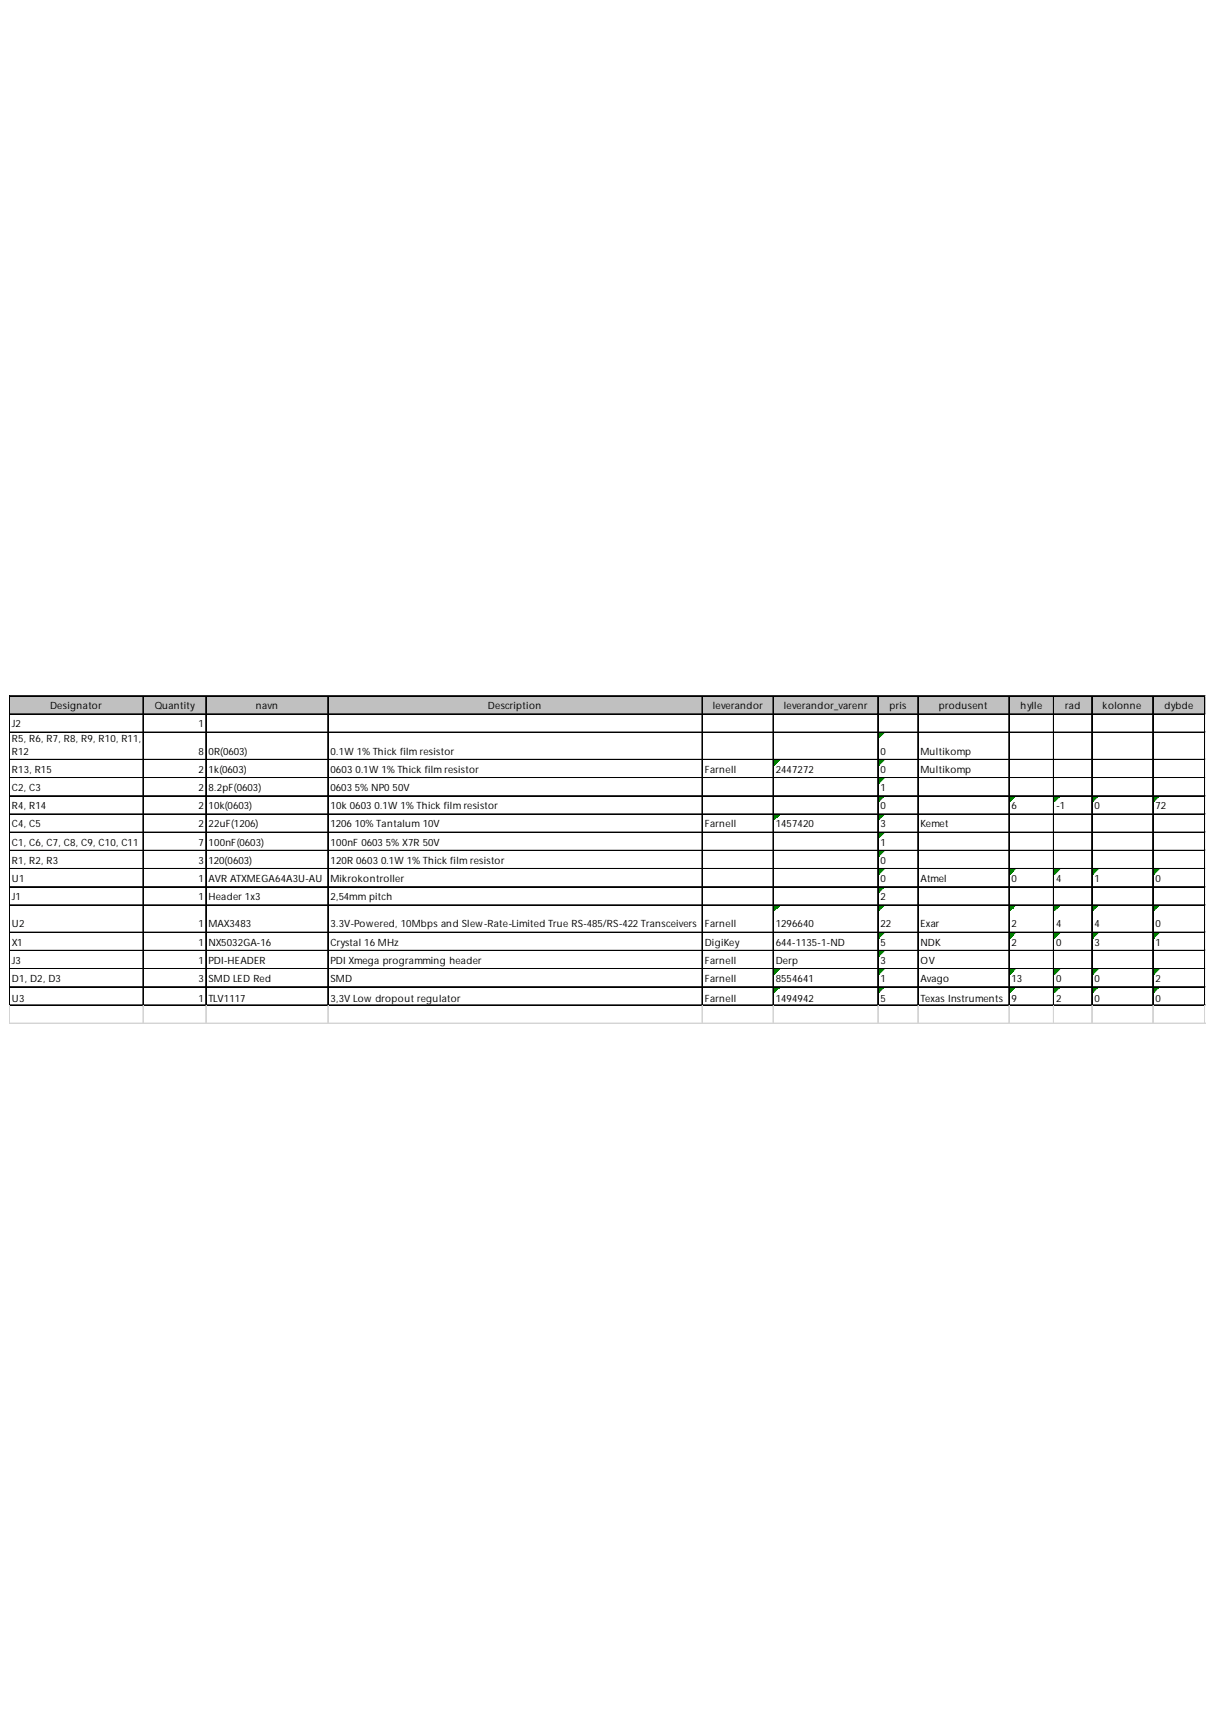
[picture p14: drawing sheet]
<svg xmlns="http://www.w3.org/2000/svg" width="210mm" height="297mm" viewBox="0 0 210 297" stroke-linecap="round" stroke-linejoin="round" font-family="sans-serif">
<defs><g id="words">
<g font-size="1.7">
<text x="2" y="125.4">J2</text>
<text x="8.6" y="122.3">Designator</text>
<text x="26.7" y="122.3">Quantity</text>
<text x="34.2" y="125.4">1</text>
<text x="44.1" y="122.3">navn</text>
<text x="84.1" y="122.3">Description</text>
<text x="122.9" y="122.3">leverandor</text>
<text x="135.1" y="122.3">leverandor_varenr</text>
<text x="153.3" y="122.3">pris</text>
<text x="161.8" y="122.3">produsent</text>
<text x="175.9" y="122.3">hylle</text>
<text x="183.6" y="122.3">rad</text>
<text x="190" y="122.3">kolonne</text>
<text x="200.7" y="122.3">dybde</text>
<text x="2" y="127.9">R5, R6, R7, R8, R9, R10, R11,</text>
<text x="2" y="130.1">R12</text>
<text x="34.2" y="130.1">8</text>
<text x="35.9" y="130.1">0R(0603)</text>
<text x="57" y="130.1">0.1W 1% Thick film resistor</text>
<text x="151.7" y="130.1">0</text>
<text x="158.6" y="130.1">Multikomp</text>
<text x="2" y="133.2">R13, R15</text>
<text x="2" y="136.4">C2, C3</text>
<text x="34.2" y="133.2">2</text>
<text x="34.2" y="136.4">2</text>
<text x="35.9" y="133.2">1k(0603)</text>
<text x="35.9" y="136.4">8.2pF(0603)</text>
<text x="57" y="133.2">0603 0.1W 1% Thick film resistor</text>
<text x="57" y="136.4">0603 5% NP0 50V</text>
<text x="121.4" y="133.2">Farnell</text>
<text x="133.7" y="133.2">2447272</text>
<text x="151.7" y="133.2">0</text>
<text x="151.7" y="136.4">1</text>
<text x="158.6" y="133.2">Multikomp</text>
<text x="2" y="139.5">R4, R14</text>
<text x="2" y="142.6">C4, C5</text>
<text x="34.2" y="139.5">2</text>
<text x="34.2" y="142.6">2</text>
<text x="35.9" y="139.5">10k(0603)</text>
<text x="35.9" y="142.6">22uF(1206)</text>
<text x="57" y="139.5">10k 0603 0.1W 1% Thick film resistor</text>
<text x="57" y="142.6">1206 10% Tantalum 10V</text>
<text x="121.4" y="142.6">Farnell</text>
<text x="133.7" y="142.6">1457420</text>
<text x="151.7" y="139.5">0</text>
<text x="151.7" y="142.6">3</text>
<text x="158.6" y="142.6">Kemet</text>
<text x="174.3" y="139.5">6</text>
<text x="182" y="139.5">-1</text>
<text x="188.6" y="139.5">0</text>
<text x="199.1" y="139.5">72</text>
<text x="2" y="145.8">C1, C6, C7, C8, C9, C10, C11</text>
<text x="2" y="148.9">R1, R2, R3</text>
<text x="34.2" y="145.8">7</text>
<text x="34.2" y="148.9">3</text>
<text x="35.9" y="145.8">100nF(0603)</text>
<text x="35.9" y="148.9">120(0603)</text>
<text x="57" y="145.8">100nF 0603 5% X7R 50V</text>
<text x="57" y="148.9">120R 0603 0.1W 1% Thick film resistor</text>
<text x="151.7" y="145.8">1</text>
<text x="151.7" y="148.9">0</text>
<text x="2" y="152.1">U1</text>
<text x="2" y="155.2">J1</text>
<text x="34.2" y="152.1">1</text>
<text x="34.2" y="155.2">1</text>
<text x="35.9" y="152.1">AVR ATXMEGA64A3U-AU</text>
<text x="35.9" y="155.2">Header 1x3</text>
<text x="57" y="152.1">Mikrokontroller</text>
<text x="57" y="155.2">2,54mm pitch</text>
<text x="151.7" y="152.1">0</text>
<text x="151.7" y="155.2">2</text>
<text x="158.6" y="152.1">Atmel</text>
<text x="174.3" y="152.1">0</text>
<text x="182" y="152.1">4</text>
<text x="188.6" y="152.1">1</text>
<text x="199.1" y="152.1">0</text>
<text x="2" y="159.9">U2</text>
<text x="34.2" y="159.9">1</text>
<text x="35.9" y="159.9">MAX3483</text>
<text x="57" y="159.9">3.3V-Powered, 10Mbps and Slew-Rate-Limited True RS-485/RS-422 Transceivers</text>
<text x="121.4" y="159.9">Farnell</text>
<text x="133.7" y="159.9">1296640</text>
<text x="151.7" y="159.9">22</text>
<text x="158.6" y="159.9">Exar</text>
<text x="174.3" y="159.9">2</text>
<text x="182" y="159.9">4</text>
<text x="188.6" y="159.9">4</text>
<text x="199.1" y="159.9">0</text>
<text x="2" y="163">X1</text>
<text x="2" y="166.2">J3</text>
<text x="34.2" y="163">1</text>
<text x="34.2" y="166.2">1</text>
<text x="35.9" y="163">NX5032GA-16</text>
<text x="35.9" y="166.2">PDI-HEADER</text>
<text x="57" y="163">Crystal 16 MHz</text>
<text x="57" y="166.2">PDI Xmega programming header</text>
<text x="121.4" y="163">DigiKey</text>
<text x="121.4" y="166.2">Farnell</text>
<text x="133.7" y="163">644-1135-1-ND</text>
<text x="133.7" y="166.2">Derp</text>
<text x="151.7" y="163">5</text>
<text x="151.7" y="166.2">3</text>
<text x="158.6" y="163">NDK</text>
<text x="158.6" y="166.2">OV</text>
<text x="174.3" y="163">2</text>
<text x="182" y="163">0</text>
<text x="188.6" y="163">3</text>
<text x="199.1" y="163">1</text>
<text x="2" y="169.3">D1, D2, D3</text>
<text x="2" y="172.7">U3</text>
<text x="34.2" y="169.3">3</text>
<text x="34.2" y="172.7">1</text>
<text x="35.9" y="169.3">SMD LED Red</text>
<text x="35.9" y="172.7">TLV1117</text>
<text x="57" y="169.3">SMD</text>
<text x="57" y="172.7">3,3V Low dropout regulator</text>
<text x="121.4" y="169.3">Farnell</text>
<text x="121.4" y="172.7">Farnell</text>
<text x="133.7" y="169.3">8554641</text>
<text x="133.7" y="172.7">1494942</text>
<text x="151.7" y="169.3">1</text>
<text x="151.7" y="172.7">5</text>
<text x="158.6" y="169.3">Avago</text>
<text x="158.6" y="172.7">Texas Instruments</text>
<text x="174.3" y="169.3">13</text>
<text x="174.3" y="172.7">9</text>
<text x="182" y="169.3">0</text>
<text x="182" y="172.7">2</text>
<text x="188.6" y="169.3">0</text>
<text x="188.6" y="172.7">0</text>
<text x="199.1" y="169.3">2</text>
<text x="199.1" y="172.7">0</text>
</g>
</g></defs>
<path d="M1.7 120h206v3.2h-206z" fill="#c0c0c0"/>
<path d="M151.4 126.4h1" fill="none" stroke="#008000" stroke-width=".17"/>
<path d="M151.4 126.4h1v.1h-1z" fill="#008000"/>
<path d="M151.4 126.5h.8" fill="none" stroke="#008000" stroke-width=".17"/>
<path d="M151.4 126.5h.8v.2h-.8z" fill="#008000"/>
<path d="M151.4 126.7h.6" fill="none" stroke="#008000" stroke-width=".17"/>
<path d="M151.4 126.7h.6v.1h-.6z" fill="#008000"/>
<path d="M151.4 126.8h.5" fill="none" stroke="#008000" stroke-width=".17"/>
<path d="M151.4 126.8h.5v.2h-.5z" fill="#008000"/>
<path d="M151.4 127h.3" fill="none" stroke="#008000" stroke-width=".17"/>
<path d="M151.4 127h.3v.1h-.3z" fill="#008000"/>
<path d="M151.4 127.1h.2" fill="none" stroke="#008000" stroke-width=".17"/>
<path d="M151.4 127.1h.2v.2h-.2z" fill="#008000"/>
<path d="M133.4 131.1h.9" fill="none" stroke="#008000" stroke-width=".17"/>
<path d="M133.4 131.1h.9v.1h-.9z" fill="#008000"/>
<path d="M133.4 131.2h.7" fill="none" stroke="#008000" stroke-width=".17"/>
<path d="M133.4 131.2h.7v.2h-.7z" fill="#008000"/>
<path d="M133.4 131.4h.6" fill="none" stroke="#008000" stroke-width=".17"/>
<path d="M133.4 131.4h.6v.1h-.6z" fill="#008000"/>
<path d="M133.4 131.5h.4" fill="none" stroke="#008000" stroke-width=".17"/>
<path d="M133.4 131.5h.4v.2h-.4z" fill="#008000"/>
<path d="M133.4 131.7h.3" fill="none" stroke="#008000" stroke-width=".17"/>
<path d="M133.4 131.7h.3v.1h-.3z" fill="#008000"/>
<path d="M133.4 131.8h.1" fill="none" stroke="#008000" stroke-width=".17"/>
<path d="M133.4 131.8h.1v.2h-.1z" fill="#008000"/>
<path d="M151.4 131.1h1" fill="none" stroke="#008000" stroke-width=".17"/>
<path d="M151.4 131.1h1v.1h-1z" fill="#008000"/>
<path d="M151.4 131.2h.8" fill="none" stroke="#008000" stroke-width=".17"/>
<path d="M151.4 131.2h.8v.2h-.8z" fill="#008000"/>
<path d="M151.4 131.4h.6" fill="none" stroke="#008000" stroke-width=".17"/>
<path d="M151.4 131.4h.6v.1h-.6z" fill="#008000"/>
<path d="M151.4 131.5h.5" fill="none" stroke="#008000" stroke-width=".17"/>
<path d="M151.4 131.5h.5v.2h-.5z" fill="#008000"/>
<path d="M151.4 131.7h.3" fill="none" stroke="#008000" stroke-width=".17"/>
<path d="M151.4 131.7h.3v.1h-.3z" fill="#008000"/>
<path d="M151.4 131.8h.2" fill="none" stroke="#008000" stroke-width=".17"/>
<path d="M151.4 131.8h.2v.2h-.2z" fill="#008000"/>
<path d="M151.4 134.2h1" fill="none" stroke="#008000" stroke-width=".17"/>
<path d="M151.4 134.2h1v.2h-1z" fill="#008000"/>
<path d="M151.4 134.4h.8" fill="none" stroke="#008000" stroke-width=".17"/>
<path d="M151.4 134.4h.8v.1h-.8z" fill="#008000"/>
<path d="M151.4 134.5h.6" fill="none" stroke="#008000" stroke-width=".17"/>
<path d="M151.4 134.5h.6v.2h-.6z" fill="#008000"/>
<path d="M151.4 134.7h.5" fill="none" stroke="#008000" stroke-width=".17"/>
<path d="M151.4 134.7h.5v.1h-.5z" fill="#008000"/>
<path d="M151.4 134.8h.3" fill="none" stroke="#008000" stroke-width=".17"/>
<path d="M151.4 134.8h.3v.2h-.3z" fill="#008000"/>
<path d="M151.4 135h.2" fill="none" stroke="#008000" stroke-width=".17"/>
<path d="M151.4 135h.2v.1h-.2z" fill="#008000"/>
<path d="M151.4 137.3h1" fill="none" stroke="#008000" stroke-width=".17"/>
<path d="M151.4 137.3h1v.2h-1z" fill="#008000"/>
<path d="M151.4 137.5h.8" fill="none" stroke="#008000" stroke-width=".17"/>
<path d="M151.4 137.5h.8v.1h-.8z" fill="#008000"/>
<path d="M151.4 137.6h.6" fill="none" stroke="#008000" stroke-width=".17"/>
<path d="M151.4 137.6h.6v.2h-.6z" fill="#008000"/>
<path d="M151.4 137.8h.5" fill="none" stroke="#008000" stroke-width=".17"/>
<path d="M151.4 137.8h.5v.2h-.5z" fill="#008000"/>
<path d="M151.4 138h.3" fill="none" stroke="#008000" stroke-width=".17"/>
<path d="M151.4 138h.3v.1h-.3z" fill="#008000"/>
<path d="M151.4 138.1h.2" fill="none" stroke="#008000" stroke-width=".17"/>
<path d="M151.4 138.1h.2v.2h-.2z" fill="#008000"/>
<path d="M174 137.3h.9" fill="none" stroke="#008000" stroke-width=".17"/>
<path d="M174 137.3h.9v.2h-.9z" fill="#008000"/>
<path d="M174 137.5h.8" fill="none" stroke="#008000" stroke-width=".17"/>
<path d="M174 137.5h.8v.1h-.8z" fill="#008000"/>
<path d="M174 137.6h.6" fill="none" stroke="#008000" stroke-width=".17"/>
<path d="M174 137.6h.6v.2h-.6z" fill="#008000"/>
<path d="M174 137.8h.5" fill="none" stroke="#008000" stroke-width=".17"/>
<path d="M174 137.8h.5v.2h-.5z" fill="#008000"/>
<path d="M174 138h.3" fill="none" stroke="#008000" stroke-width=".17"/>
<path d="M174 138h.3v.1h-.3z" fill="#008000"/>
<path d="M174 138.1h.2" fill="none" stroke="#008000" stroke-width=".17"/>
<path d="M174 138.1h.2v.2h-.2z" fill="#008000"/>
<path d="M181.7 137.3h.9" fill="none" stroke="#008000" stroke-width=".17"/>
<path d="M181.7 137.3h.9v.2h-.9z" fill="#008000"/>
<path d="M181.7 137.5h.8" fill="none" stroke="#008000" stroke-width=".17"/>
<path d="M181.7 137.5h.8v.1h-.8z" fill="#008000"/>
<path d="M181.7 137.6h.6" fill="none" stroke="#008000" stroke-width=".17"/>
<path d="M181.7 137.6h.6v.2h-.6z" fill="#008000"/>
<path d="M181.7 137.8h.5" fill="none" stroke="#008000" stroke-width=".17"/>
<path d="M181.7 137.8h.5v.2h-.5z" fill="#008000"/>
<path d="M181.7 138h.3" fill="none" stroke="#008000" stroke-width=".17"/>
<path d="M181.7 138h.3v.1h-.3z" fill="#008000"/>
<path d="M181.7 138.1h.2" fill="none" stroke="#008000" stroke-width=".17"/>
<path d="M181.7 138.1h.2v.2h-.2z" fill="#008000"/>
<path d="M188.3 137.3h.9" fill="none" stroke="#008000" stroke-width=".17"/>
<path d="M188.3 137.3h.9v.2h-.9z" fill="#008000"/>
<path d="M188.3 137.5h.8" fill="none" stroke="#008000" stroke-width=".17"/>
<path d="M188.3 137.5h.8v.1h-.8z" fill="#008000"/>
<path d="M188.3 137.6h.6" fill="none" stroke="#008000" stroke-width=".17"/>
<path d="M188.3 137.6h.6v.2h-.6z" fill="#008000"/>
<path d="M188.3 137.8h.5" fill="none" stroke="#008000" stroke-width=".17"/>
<path d="M188.3 137.8h.5v.2h-.5z" fill="#008000"/>
<path d="M188.3 138h.3" fill="none" stroke="#008000" stroke-width=".17"/>
<path d="M188.3 138h.3v.1h-.3z" fill="#008000"/>
<path d="M188.3 138.1h.1" fill="none" stroke="#008000" stroke-width=".17"/>
<path d="M188.3 138.1h.1v.2h-.1z" fill="#008000"/>
<path d="M198.8 137.3h.9" fill="none" stroke="#008000" stroke-width=".17"/>
<path d="M198.8 137.3h.9v.2h-.9z" fill="#008000"/>
<path d="M198.8 137.5h.8" fill="none" stroke="#008000" stroke-width=".17"/>
<path d="M198.8 137.5h.8v.1h-.8z" fill="#008000"/>
<path d="M198.8 137.6h.6" fill="none" stroke="#008000" stroke-width=".17"/>
<path d="M198.8 137.6h.6v.2h-.6z" fill="#008000"/>
<path d="M198.8 137.8h.5" fill="none" stroke="#008000" stroke-width=".17"/>
<path d="M198.8 137.8h.5v.2h-.5z" fill="#008000"/>
<path d="M198.8 138h.3" fill="none" stroke="#008000" stroke-width=".17"/>
<path d="M198.8 138h.3v.1h-.3z" fill="#008000"/>
<path d="M198.8 138.1h.2" fill="none" stroke="#008000" stroke-width=".17"/>
<path d="M198.8 138.1h.2v.2h-.2z" fill="#008000"/>
<path d="M133.4 140.5h.9" fill="none" stroke="#008000" stroke-width=".17"/>
<path d="M133.4 140.5h.9v.1h-.9z" fill="#008000"/>
<path d="M133.4 140.6h.7" fill="none" stroke="#008000" stroke-width=".17"/>
<path d="M133.4 140.6h.7v.2h-.7z" fill="#008000"/>
<path d="M133.4 140.8h.6" fill="none" stroke="#008000" stroke-width=".17"/>
<path d="M133.4 140.8h.6v.1h-.6z" fill="#008000"/>
<path d="M133.4 140.9h.4" fill="none" stroke="#008000" stroke-width=".17"/>
<path d="M133.4 140.9h.4v.2h-.4z" fill="#008000"/>
<path d="M133.4 141.1h.3" fill="none" stroke="#008000" stroke-width=".17"/>
<path d="M133.4 141.1h.3v.2h-.3z" fill="#008000"/>
<path d="M133.4 141.3h.1" fill="none" stroke="#008000" stroke-width=".17"/>
<path d="M133.4 141.3h.1v.1h-.1z" fill="#008000"/>
<path d="M151.4 140.5h1" fill="none" stroke="#008000" stroke-width=".17"/>
<path d="M151.4 140.5h1v.1h-1z" fill="#008000"/>
<path d="M151.4 140.6h.8" fill="none" stroke="#008000" stroke-width=".17"/>
<path d="M151.4 140.6h.8v.2h-.8z" fill="#008000"/>
<path d="M151.4 140.8h.6" fill="none" stroke="#008000" stroke-width=".17"/>
<path d="M151.4 140.8h.6v.1h-.6z" fill="#008000"/>
<path d="M151.4 140.9h.5" fill="none" stroke="#008000" stroke-width=".17"/>
<path d="M151.4 140.9h.5v.2h-.5z" fill="#008000"/>
<path d="M151.4 141.1h.3" fill="none" stroke="#008000" stroke-width=".17"/>
<path d="M151.4 141.1h.3v.2h-.3z" fill="#008000"/>
<path d="M151.4 141.3h.2" fill="none" stroke="#008000" stroke-width=".17"/>
<path d="M151.4 141.3h.2v.1h-.2z" fill="#008000"/>
<path d="M151.4 143.6h1" fill="none" stroke="#008000" stroke-width=".17"/>
<path d="M151.4 143.6h1v.2h-1z" fill="#008000"/>
<path d="M151.4 143.8h.8" fill="none" stroke="#008000" stroke-width=".17"/>
<path d="M151.4 143.8h.8v.1h-.8z" fill="#008000"/>
<path d="M151.4 143.9h.6" fill="none" stroke="#008000" stroke-width=".17"/>
<path d="M151.4 143.9h.6v.2h-.6z" fill="#008000"/>
<path d="M151.4 144.1h.5" fill="none" stroke="#008000" stroke-width=".17"/>
<path d="M151.4 144.1h.5v.1h-.5z" fill="#008000"/>
<path d="M151.4 144.2h.3" fill="none" stroke="#008000" stroke-width=".17"/>
<path d="M151.4 144.2h.3v.2h-.3z" fill="#008000"/>
<path d="M151.4 144.4h.2" fill="none" stroke="#008000" stroke-width=".17"/>
<path d="M151.4 144.4h.2v.1h-.2z" fill="#008000"/>
<path d="M151.4 146.7h1" fill="none" stroke="#008000" stroke-width=".17"/>
<path d="M151.4 146.7h1v.2h-1z" fill="#008000"/>
<path d="M151.4 146.9h.8" fill="none" stroke="#008000" stroke-width=".17"/>
<path d="M151.4 146.9h.8v.2h-.8z" fill="#008000"/>
<path d="M151.4 147.1h.6" fill="none" stroke="#008000" stroke-width=".17"/>
<path d="M151.4 147.1h.6v.1h-.6z" fill="#008000"/>
<path d="M151.4 147.2h.5" fill="none" stroke="#008000" stroke-width=".17"/>
<path d="M151.4 147.2h.5v.2h-.5z" fill="#008000"/>
<path d="M151.4 147.4h.3" fill="none" stroke="#008000" stroke-width=".17"/>
<path d="M151.4 147.4h.3v.1h-.3z" fill="#008000"/>
<path d="M151.4 147.5h.2" fill="none" stroke="#008000" stroke-width=".17"/>
<path d="M151.4 147.5h.2v.2h-.2z" fill="#008000"/>
<path d="M151.4 149.9h1" fill="none" stroke="#008000" stroke-width=".17"/>
<path d="M151.4 149.9h1v.1h-1z" fill="#008000"/>
<path d="M151.4 150h.8" fill="none" stroke="#008000" stroke-width=".17"/>
<path d="M151.4 150h.8v.2h-.8z" fill="#008000"/>
<path d="M151.4 150.2h.6" fill="none" stroke="#008000" stroke-width=".17"/>
<path d="M151.4 150.2h.6v.1h-.6z" fill="#008000"/>
<path d="M151.4 150.3h.5" fill="none" stroke="#008000" stroke-width=".17"/>
<path d="M151.4 150.3h.5v.2h-.5z" fill="#008000"/>
<path d="M151.4 150.5h.3" fill="none" stroke="#008000" stroke-width=".17"/>
<path d="M151.4 150.5h.3v.2h-.3z" fill="#008000"/>
<path d="M151.4 150.7h.2" fill="none" stroke="#008000" stroke-width=".17"/>
<path d="M151.4 150.7h.2v.1h-.2z" fill="#008000"/>
<path d="M174 149.9h.9" fill="none" stroke="#008000" stroke-width=".17"/>
<path d="M174 149.9h.9v.1h-.9z" fill="#008000"/>
<path d="M174 150h.8" fill="none" stroke="#008000" stroke-width=".17"/>
<path d="M174 150h.8v.2h-.8z" fill="#008000"/>
<path d="M174 150.2h.6" fill="none" stroke="#008000" stroke-width=".17"/>
<path d="M174 150.2h.6v.1h-.6z" fill="#008000"/>
<path d="M174 150.3h.5" fill="none" stroke="#008000" stroke-width=".17"/>
<path d="M174 150.3h.5v.2h-.5z" fill="#008000"/>
<path d="M174 150.5h.3" fill="none" stroke="#008000" stroke-width=".17"/>
<path d="M174 150.5h.3v.2h-.3z" fill="#008000"/>
<path d="M174 150.7h.2" fill="none" stroke="#008000" stroke-width=".17"/>
<path d="M174 150.7h.2v.1h-.2z" fill="#008000"/>
<path d="M181.7 149.9h.9" fill="none" stroke="#008000" stroke-width=".17"/>
<path d="M181.7 149.9h.9v.1h-.9z" fill="#008000"/>
<path d="M181.7 150h.8" fill="none" stroke="#008000" stroke-width=".17"/>
<path d="M181.7 150h.8v.2h-.8z" fill="#008000"/>
<path d="M181.7 150.2h.6" fill="none" stroke="#008000" stroke-width=".17"/>
<path d="M181.7 150.2h.6v.1h-.6z" fill="#008000"/>
<path d="M181.7 150.3h.5" fill="none" stroke="#008000" stroke-width=".17"/>
<path d="M181.7 150.3h.5v.2h-.5z" fill="#008000"/>
<path d="M181.7 150.5h.3" fill="none" stroke="#008000" stroke-width=".17"/>
<path d="M181.7 150.5h.3v.2h-.3z" fill="#008000"/>
<path d="M181.7 150.7h.2" fill="none" stroke="#008000" stroke-width=".17"/>
<path d="M181.7 150.7h.2v.1h-.2z" fill="#008000"/>
<path d="M188.3 149.9h.9" fill="none" stroke="#008000" stroke-width=".17"/>
<path d="M188.3 149.9h.9v.1h-.9z" fill="#008000"/>
<path d="M188.3 150h.8" fill="none" stroke="#008000" stroke-width=".17"/>
<path d="M188.3 150h.8v.2h-.8z" fill="#008000"/>
<path d="M188.3 150.2h.6" fill="none" stroke="#008000" stroke-width=".17"/>
<path d="M188.3 150.2h.6v.1h-.6z" fill="#008000"/>
<path d="M188.3 150.3h.5" fill="none" stroke="#008000" stroke-width=".17"/>
<path d="M188.3 150.3h.5v.2h-.5z" fill="#008000"/>
<path d="M188.3 150.5h.3" fill="none" stroke="#008000" stroke-width=".17"/>
<path d="M188.3 150.5h.3v.2h-.3z" fill="#008000"/>
<path d="M188.3 150.7h.1" fill="none" stroke="#008000" stroke-width=".17"/>
<path d="M188.3 150.7h.1v.1h-.1z" fill="#008000"/>
<path d="M198.8 149.9h.9" fill="none" stroke="#008000" stroke-width=".17"/>
<path d="M198.8 149.9h.9v.1h-.9z" fill="#008000"/>
<path d="M198.8 150h.8" fill="none" stroke="#008000" stroke-width=".17"/>
<path d="M198.8 150h.8v.2h-.8z" fill="#008000"/>
<path d="M198.8 150.2h.6" fill="none" stroke="#008000" stroke-width=".17"/>
<path d="M198.8 150.2h.6v.1h-.6z" fill="#008000"/>
<path d="M198.8 150.3h.5" fill="none" stroke="#008000" stroke-width=".17"/>
<path d="M198.8 150.3h.5v.2h-.5z" fill="#008000"/>
<path d="M198.8 150.5h.3" fill="none" stroke="#008000" stroke-width=".17"/>
<path d="M198.8 150.5h.3v.2h-.3z" fill="#008000"/>
<path d="M198.8 150.7h.2" fill="none" stroke="#008000" stroke-width=".17"/>
<path d="M198.8 150.7h.2v.1h-.2z" fill="#008000"/>
<path d="M151.4 153h1" fill="none" stroke="#008000" stroke-width=".17"/>
<path d="M151.4 153h1v.2h-1z" fill="#008000"/>
<path d="M151.4 153.2h.8" fill="none" stroke="#008000" stroke-width=".17"/>
<path d="M151.4 153.2h.8v.1h-.8z" fill="#008000"/>
<path d="M151.4 153.3h.6" fill="none" stroke="#008000" stroke-width=".17"/>
<path d="M151.4 153.3h.6v.2h-.6z" fill="#008000"/>
<path d="M151.4 153.5h.5" fill="none" stroke="#008000" stroke-width=".17"/>
<path d="M151.4 153.5h.5v.1h-.5z" fill="#008000"/>
<path d="M151.4 153.6h.3" fill="none" stroke="#008000" stroke-width=".17"/>
<path d="M151.4 153.6h.3v.2h-.3z" fill="#008000"/>
<path d="M151.4 153.8h.2" fill="none" stroke="#008000" stroke-width=".17"/>
<path d="M151.4 153.8h.2v.2h-.2z" fill="#008000"/>
<path d="M133.4 156.1h.9" fill="none" stroke="#008000" stroke-width=".17"/>
<path d="M133.4 156.1h.9v.2h-.9z" fill="#008000"/>
<path d="M133.4 156.3h.7" fill="none" stroke="#008000" stroke-width=".17"/>
<path d="M133.4 156.3h.7v.2h-.7z" fill="#008000"/>
<path d="M133.4 156.5h.6" fill="none" stroke="#008000" stroke-width=".17"/>
<path d="M133.4 156.5h.6v.1h-.6z" fill="#008000"/>
<path d="M133.4 156.6h.4" fill="none" stroke="#008000" stroke-width=".17"/>
<path d="M133.4 156.6h.4v.2h-.4z" fill="#008000"/>
<path d="M133.4 156.8h.3" fill="none" stroke="#008000" stroke-width=".17"/>
<path d="M133.4 156.8h.3v.1h-.3z" fill="#008000"/>
<path d="M133.4 156.9h.1" fill="none" stroke="#008000" stroke-width=".17"/>
<path d="M133.4 156.9h.1v.2h-.1z" fill="#008000"/>
<path d="M151.4 156.1h1" fill="none" stroke="#008000" stroke-width=".17"/>
<path d="M151.4 156.1h1v.2h-1z" fill="#008000"/>
<path d="M151.4 156.3h.8" fill="none" stroke="#008000" stroke-width=".17"/>
<path d="M151.4 156.3h.8v.2h-.8z" fill="#008000"/>
<path d="M151.4 156.5h.6" fill="none" stroke="#008000" stroke-width=".17"/>
<path d="M151.4 156.5h.6v.1h-.6z" fill="#008000"/>
<path d="M151.4 156.6h.5" fill="none" stroke="#008000" stroke-width=".17"/>
<path d="M151.4 156.6h.5v.2h-.5z" fill="#008000"/>
<path d="M151.4 156.8h.3" fill="none" stroke="#008000" stroke-width=".17"/>
<path d="M151.4 156.8h.3v.1h-.3z" fill="#008000"/>
<path d="M151.4 156.9h.2" fill="none" stroke="#008000" stroke-width=".17"/>
<path d="M151.4 156.9h.2v.2h-.2z" fill="#008000"/>
<path d="M174 156.1h.9" fill="none" stroke="#008000" stroke-width=".17"/>
<path d="M174 156.1h.9v.2h-.9z" fill="#008000"/>
<path d="M174 156.3h.8" fill="none" stroke="#008000" stroke-width=".17"/>
<path d="M174 156.3h.8v.2h-.8z" fill="#008000"/>
<path d="M174 156.5h.6" fill="none" stroke="#008000" stroke-width=".17"/>
<path d="M174 156.5h.6v.1h-.6z" fill="#008000"/>
<path d="M174 156.6h.5" fill="none" stroke="#008000" stroke-width=".17"/>
<path d="M174 156.6h.5v.2h-.5z" fill="#008000"/>
<path d="M174 156.8h.3" fill="none" stroke="#008000" stroke-width=".17"/>
<path d="M174 156.8h.3v.1h-.3z" fill="#008000"/>
<path d="M174 156.9h.2" fill="none" stroke="#008000" stroke-width=".17"/>
<path d="M174 156.9h.2v.2h-.2z" fill="#008000"/>
<path d="M181.7 156.1h.9" fill="none" stroke="#008000" stroke-width=".17"/>
<path d="M181.7 156.1h.9v.2h-.9z" fill="#008000"/>
<path d="M181.7 156.3h.8" fill="none" stroke="#008000" stroke-width=".17"/>
<path d="M181.7 156.3h.8v.2h-.8z" fill="#008000"/>
<path d="M181.7 156.5h.6" fill="none" stroke="#008000" stroke-width=".17"/>
<path d="M181.7 156.5h.6v.1h-.6z" fill="#008000"/>
<path d="M181.7 156.6h.5" fill="none" stroke="#008000" stroke-width=".17"/>
<path d="M181.7 156.6h.5v.2h-.5z" fill="#008000"/>
<path d="M181.7 156.8h.3" fill="none" stroke="#008000" stroke-width=".17"/>
<path d="M181.7 156.8h.3v.1h-.3z" fill="#008000"/>
<path d="M181.7 156.9h.2" fill="none" stroke="#008000" stroke-width=".17"/>
<path d="M181.7 156.9h.2v.2h-.2z" fill="#008000"/>
<path d="M188.3 156.1h.9" fill="none" stroke="#008000" stroke-width=".17"/>
<path d="M188.3 156.1h.9v.2h-.9z" fill="#008000"/>
<path d="M188.3 156.3h.8" fill="none" stroke="#008000" stroke-width=".17"/>
<path d="M188.3 156.3h.8v.2h-.8z" fill="#008000"/>
<path d="M188.3 156.5h.6" fill="none" stroke="#008000" stroke-width=".17"/>
<path d="M188.3 156.5h.6v.1h-.6z" fill="#008000"/>
<path d="M188.3 156.6h.5" fill="none" stroke="#008000" stroke-width=".17"/>
<path d="M188.3 156.6h.5v.2h-.5z" fill="#008000"/>
<path d="M188.3 156.8h.3" fill="none" stroke="#008000" stroke-width=".17"/>
<path d="M188.3 156.8h.3v.1h-.3z" fill="#008000"/>
<path d="M188.3 156.9h.1" fill="none" stroke="#008000" stroke-width=".17"/>
<path d="M188.3 156.9h.1v.2h-.1z" fill="#008000"/>
<path d="M198.8 156.1h.9" fill="none" stroke="#008000" stroke-width=".17"/>
<path d="M198.8 156.1h.9v.2h-.9z" fill="#008000"/>
<path d="M198.8 156.3h.8" fill="none" stroke="#008000" stroke-width=".17"/>
<path d="M198.8 156.3h.8v.2h-.8z" fill="#008000"/>
<path d="M198.8 156.5h.6" fill="none" stroke="#008000" stroke-width=".17"/>
<path d="M198.8 156.5h.6v.1h-.6z" fill="#008000"/>
<path d="M198.8 156.6h.5" fill="none" stroke="#008000" stroke-width=".17"/>
<path d="M198.8 156.6h.5v.2h-.5z" fill="#008000"/>
<path d="M198.8 156.8h.3" fill="none" stroke="#008000" stroke-width=".17"/>
<path d="M198.8 156.8h.3v.1h-.3z" fill="#008000"/>
<path d="M198.8 156.9h.2" fill="none" stroke="#008000" stroke-width=".17"/>
<path d="M198.8 156.9h.2v.2h-.2z" fill="#008000"/>
<path d="M151.4 160.9h1" fill="none" stroke="#008000" stroke-width=".17"/>
<path d="M151.4 160.9h1v.1h-1z" fill="#008000"/>
<path d="M151.4 161h.8" fill="none" stroke="#008000" stroke-width=".17"/>
<path d="M151.4 161h.8v.2h-.8z" fill="#008000"/>
<path d="M151.4 161.2h.6" fill="none" stroke="#008000" stroke-width=".17"/>
<path d="M151.4 161.2h.6v.1h-.6z" fill="#008000"/>
<path d="M151.4 161.3h.5" fill="none" stroke="#008000" stroke-width=".17"/>
<path d="M151.4 161.3h.5v.2h-.5z" fill="#008000"/>
<path d="M151.4 161.5h.3" fill="none" stroke="#008000" stroke-width=".17"/>
<path d="M151.4 161.5h.3v.1h-.3z" fill="#008000"/>
<path d="M151.4 161.6h.2" fill="none" stroke="#008000" stroke-width=".17"/>
<path d="M151.4 161.6h.2v.2h-.2z" fill="#008000"/>
<path d="M174 160.9h.9" fill="none" stroke="#008000" stroke-width=".17"/>
<path d="M174 160.9h.9v.1h-.9z" fill="#008000"/>
<path d="M174 161h.8" fill="none" stroke="#008000" stroke-width=".17"/>
<path d="M174 161h.8v.2h-.8z" fill="#008000"/>
<path d="M174 161.2h.6" fill="none" stroke="#008000" stroke-width=".17"/>
<path d="M174 161.2h.6v.1h-.6z" fill="#008000"/>
<path d="M174 161.3h.5" fill="none" stroke="#008000" stroke-width=".17"/>
<path d="M174 161.3h.5v.2h-.5z" fill="#008000"/>
<path d="M174 161.5h.3" fill="none" stroke="#008000" stroke-width=".17"/>
<path d="M174 161.5h.3v.1h-.3z" fill="#008000"/>
<path d="M174 161.6h.2" fill="none" stroke="#008000" stroke-width=".17"/>
<path d="M174 161.6h.2v.2h-.2z" fill="#008000"/>
<path d="M181.7 160.9h.9" fill="none" stroke="#008000" stroke-width=".17"/>
<path d="M181.7 160.9h.9v.1h-.9z" fill="#008000"/>
<path d="M181.7 161h.8" fill="none" stroke="#008000" stroke-width=".17"/>
<path d="M181.7 161h.8v.2h-.8z" fill="#008000"/>
<path d="M181.7 161.2h.6" fill="none" stroke="#008000" stroke-width=".17"/>
<path d="M181.7 161.2h.6v.1h-.6z" fill="#008000"/>
<path d="M181.7 161.3h.5" fill="none" stroke="#008000" stroke-width=".17"/>
<path d="M181.7 161.3h.5v.2h-.5z" fill="#008000"/>
<path d="M181.7 161.5h.3" fill="none" stroke="#008000" stroke-width=".17"/>
<path d="M181.7 161.5h.3v.1h-.3z" fill="#008000"/>
<path d="M181.7 161.6h.2" fill="none" stroke="#008000" stroke-width=".17"/>
<path d="M181.7 161.6h.2v.2h-.2z" fill="#008000"/>
<path d="M188.3 160.9h.9" fill="none" stroke="#008000" stroke-width=".17"/>
<path d="M188.3 160.9h.9v.1h-.9z" fill="#008000"/>
<path d="M188.3 161h.8" fill="none" stroke="#008000" stroke-width=".17"/>
<path d="M188.3 161h.8v.2h-.8z" fill="#008000"/>
<path d="M188.3 161.2h.6" fill="none" stroke="#008000" stroke-width=".17"/>
<path d="M188.3 161.2h.6v.1h-.6z" fill="#008000"/>
<path d="M188.3 161.3h.5" fill="none" stroke="#008000" stroke-width=".17"/>
<path d="M188.3 161.3h.5v.2h-.5z" fill="#008000"/>
<path d="M188.3 161.5h.3" fill="none" stroke="#008000" stroke-width=".17"/>
<path d="M188.3 161.5h.3v.1h-.3z" fill="#008000"/>
<path d="M188.3 161.6h.1" fill="none" stroke="#008000" stroke-width=".17"/>
<path d="M188.3 161.6h.1v.2h-.1z" fill="#008000"/>
<path d="M198.8 160.9h.9" fill="none" stroke="#008000" stroke-width=".17"/>
<path d="M198.8 160.9h.9v.1h-.9z" fill="#008000"/>
<path d="M198.8 161h.8" fill="none" stroke="#008000" stroke-width=".17"/>
<path d="M198.8 161h.8v.2h-.8z" fill="#008000"/>
<path d="M198.8 161.2h.6" fill="none" stroke="#008000" stroke-width=".17"/>
<path d="M198.8 161.2h.6v.1h-.6z" fill="#008000"/>
<path d="M198.8 161.3h.5" fill="none" stroke="#008000" stroke-width=".17"/>
<path d="M198.8 161.3h.5v.2h-.5z" fill="#008000"/>
<path d="M198.8 161.5h.3" fill="none" stroke="#008000" stroke-width=".17"/>
<path d="M198.8 161.5h.3v.1h-.3z" fill="#008000"/>
<path d="M198.8 161.6h.2" fill="none" stroke="#008000" stroke-width=".17"/>
<path d="M198.8 161.6h.2v.2h-.2z" fill="#008000"/>
<path d="M151.4 164h1" fill="none" stroke="#008000" stroke-width=".17"/>
<path d="M151.4 164h1v.1h-1z" fill="#008000"/>
<path d="M151.4 164.1h.8" fill="none" stroke="#008000" stroke-width=".17"/>
<path d="M151.4 164.1h.8v.2h-.8z" fill="#008000"/>
<path d="M151.4 164.3h.6" fill="none" stroke="#008000" stroke-width=".17"/>
<path d="M151.4 164.3h.6v.2h-.6z" fill="#008000"/>
<path d="M151.4 164.5h.5" fill="none" stroke="#008000" stroke-width=".17"/>
<path d="M151.4 164.5h.5v.1h-.5z" fill="#008000"/>
<path d="M151.4 164.6h.3" fill="none" stroke="#008000" stroke-width=".17"/>
<path d="M151.4 164.6h.3v.2h-.3z" fill="#008000"/>
<path d="M151.4 164.8h.2" fill="none" stroke="#008000" stroke-width=".17"/>
<path d="M151.4 164.8h.2v.1h-.2z" fill="#008000"/>
<path d="M133.4 167.1h.9" fill="none" stroke="#008000" stroke-width=".17"/>
<path d="M133.4 167.1h.9v.2h-.9z" fill="#008000"/>
<path d="M133.4 167.3h.7" fill="none" stroke="#008000" stroke-width=".17"/>
<path d="M133.4 167.3h.7v.1h-.7z" fill="#008000"/>
<path d="M133.4 167.4h.6" fill="none" stroke="#008000" stroke-width=".17"/>
<path d="M133.4 167.4h.6v.2h-.6z" fill="#008000"/>
<path d="M133.4 167.6h.4" fill="none" stroke="#008000" stroke-width=".17"/>
<path d="M133.4 167.6h.4v.1h-.4z" fill="#008000"/>
<path d="M133.4 167.7h.3" fill="none" stroke="#008000" stroke-width=".17"/>
<path d="M133.4 167.7h.3v.2h-.3z" fill="#008000"/>
<path d="M133.4 167.9h.1" fill="none" stroke="#008000" stroke-width=".17"/>
<path d="M133.4 167.9h.1v.2h-.1z" fill="#008000"/>
<path d="M151.4 167.1h1" fill="none" stroke="#008000" stroke-width=".17"/>
<path d="M151.4 167.1h1v.2h-1z" fill="#008000"/>
<path d="M151.4 167.3h.8" fill="none" stroke="#008000" stroke-width=".17"/>
<path d="M151.4 167.3h.8v.1h-.8z" fill="#008000"/>
<path d="M151.4 167.4h.6" fill="none" stroke="#008000" stroke-width=".17"/>
<path d="M151.4 167.4h.6v.2h-.6z" fill="#008000"/>
<path d="M151.4 167.6h.5" fill="none" stroke="#008000" stroke-width=".17"/>
<path d="M151.4 167.6h.5v.1h-.5z" fill="#008000"/>
<path d="M151.4 167.7h.3" fill="none" stroke="#008000" stroke-width=".17"/>
<path d="M151.4 167.7h.3v.2h-.3z" fill="#008000"/>
<path d="M151.4 167.9h.2" fill="none" stroke="#008000" stroke-width=".17"/>
<path d="M151.4 167.9h.2v.2h-.2z" fill="#008000"/>
<path d="M174 167.1h.9" fill="none" stroke="#008000" stroke-width=".17"/>
<path d="M174 167.1h.9v.2h-.9z" fill="#008000"/>
<path d="M174 167.3h.8" fill="none" stroke="#008000" stroke-width=".17"/>
<path d="M174 167.3h.8v.1h-.8z" fill="#008000"/>
<path d="M174 167.4h.6" fill="none" stroke="#008000" stroke-width=".17"/>
<path d="M174 167.4h.6v.2h-.6z" fill="#008000"/>
<path d="M174 167.6h.5" fill="none" stroke="#008000" stroke-width=".17"/>
<path d="M174 167.6h.5v.1h-.5z" fill="#008000"/>
<path d="M174 167.7h.3" fill="none" stroke="#008000" stroke-width=".17"/>
<path d="M174 167.7h.3v.2h-.3z" fill="#008000"/>
<path d="M174 167.9h.2" fill="none" stroke="#008000" stroke-width=".17"/>
<path d="M174 167.9h.2v.2h-.2z" fill="#008000"/>
<path d="M181.7 167.1h.9" fill="none" stroke="#008000" stroke-width=".17"/>
<path d="M181.7 167.1h.9v.2h-.9z" fill="#008000"/>
<path d="M181.7 167.3h.8" fill="none" stroke="#008000" stroke-width=".17"/>
<path d="M181.7 167.3h.8v.1h-.8z" fill="#008000"/>
<path d="M181.7 167.4h.6" fill="none" stroke="#008000" stroke-width=".17"/>
<path d="M181.7 167.4h.6v.2h-.6z" fill="#008000"/>
<path d="M181.7 167.6h.5" fill="none" stroke="#008000" stroke-width=".17"/>
<path d="M181.7 167.6h.5v.1h-.5z" fill="#008000"/>
<path d="M181.7 167.7h.3" fill="none" stroke="#008000" stroke-width=".17"/>
<path d="M181.7 167.7h.3v.2h-.3z" fill="#008000"/>
<path d="M181.7 167.9h.2" fill="none" stroke="#008000" stroke-width=".17"/>
<path d="M181.7 167.9h.2v.2h-.2z" fill="#008000"/>
<path d="M188.3 167.1h.9" fill="none" stroke="#008000" stroke-width=".17"/>
<path d="M188.3 167.1h.9v.2h-.9z" fill="#008000"/>
<path d="M188.3 167.3h.8" fill="none" stroke="#008000" stroke-width=".17"/>
<path d="M188.3 167.3h.8v.1h-.8z" fill="#008000"/>
<path d="M188.3 167.4h.6" fill="none" stroke="#008000" stroke-width=".17"/>
<path d="M188.3 167.4h.6v.2h-.6z" fill="#008000"/>
<path d="M188.3 167.6h.5" fill="none" stroke="#008000" stroke-width=".17"/>
<path d="M188.3 167.6h.5v.1h-.5z" fill="#008000"/>
<path d="M188.3 167.7h.3" fill="none" stroke="#008000" stroke-width=".17"/>
<path d="M188.3 167.7h.3v.2h-.3z" fill="#008000"/>
<path d="M188.3 167.9h.1" fill="none" stroke="#008000" stroke-width=".17"/>
<path d="M188.3 167.9h.1v.2h-.1z" fill="#008000"/>
<path d="M198.8 167.1h.9" fill="none" stroke="#008000" stroke-width=".17"/>
<path d="M198.8 167.1h.9v.2h-.9z" fill="#008000"/>
<path d="M198.8 167.3h.8" fill="none" stroke="#008000" stroke-width=".17"/>
<path d="M198.8 167.3h.8v.1h-.8z" fill="#008000"/>
<path d="M198.8 167.4h.6" fill="none" stroke="#008000" stroke-width=".17"/>
<path d="M198.8 167.4h.6v.2h-.6z" fill="#008000"/>
<path d="M198.8 167.6h.5" fill="none" stroke="#008000" stroke-width=".17"/>
<path d="M198.8 167.6h.5v.1h-.5z" fill="#008000"/>
<path d="M198.8 167.7h.3" fill="none" stroke="#008000" stroke-width=".17"/>
<path d="M198.8 167.7h.3v.2h-.3z" fill="#008000"/>
<path d="M198.8 167.9h.2" fill="none" stroke="#008000" stroke-width=".17"/>
<path d="M198.8 167.9h.2v.2h-.2z" fill="#008000"/>
<path d="M133.4 170.3h.9" fill="none" stroke="#008000" stroke-width=".17"/>
<path d="M133.4 170.3h.9v.1h-.9z" fill="#008000"/>
<path d="M133.4 170.4h.7" fill="none" stroke="#008000" stroke-width=".17"/>
<path d="M133.4 170.4h.7v.2h-.7z" fill="#008000"/>
<path d="M133.4 170.6h.6" fill="none" stroke="#008000" stroke-width=".17"/>
<path d="M133.4 170.6h.6v.1h-.6z" fill="#008000"/>
<path d="M133.4 170.7h.4" fill="none" stroke="#008000" stroke-width=".17"/>
<path d="M133.4 170.7h.4v.2h-.4z" fill="#008000"/>
<path d="M133.4 170.9h.3" fill="none" stroke="#008000" stroke-width=".17"/>
<path d="M133.4 170.9h.3v.1h-.3z" fill="#008000"/>
<path d="M133.4 171h.1" fill="none" stroke="#008000" stroke-width=".17"/>
<path d="M133.4 171h.1v.2h-.1z" fill="#008000"/>
<path d="M151.4 170.3h1" fill="none" stroke="#008000" stroke-width=".17"/>
<path d="M151.4 170.3h1v.1h-1z" fill="#008000"/>
<path d="M151.4 170.4h.8" fill="none" stroke="#008000" stroke-width=".17"/>
<path d="M151.4 170.4h.8v.2h-.8z" fill="#008000"/>
<path d="M151.4 170.6h.6" fill="none" stroke="#008000" stroke-width=".17"/>
<path d="M151.4 170.6h.6v.1h-.6z" fill="#008000"/>
<path d="M151.4 170.7h.5" fill="none" stroke="#008000" stroke-width=".17"/>
<path d="M151.4 170.7h.5v.2h-.5z" fill="#008000"/>
<path d="M151.4 170.9h.3" fill="none" stroke="#008000" stroke-width=".17"/>
<path d="M151.4 170.9h.3v.1h-.3z" fill="#008000"/>
<path d="M151.4 171h.2" fill="none" stroke="#008000" stroke-width=".17"/>
<path d="M151.4 171h.2v.2h-.2z" fill="#008000"/>
<path d="M174 170.3h.9" fill="none" stroke="#008000" stroke-width=".17"/>
<path d="M174 170.3h.9v.1h-.9z" fill="#008000"/>
<path d="M174 170.4h.8" fill="none" stroke="#008000" stroke-width=".17"/>
<path d="M174 170.4h.8v.2h-.8z" fill="#008000"/>
<path d="M174 170.6h.6" fill="none" stroke="#008000" stroke-width=".17"/>
<path d="M174 170.6h.6v.1h-.6z" fill="#008000"/>
<path d="M174 170.7h.5" fill="none" stroke="#008000" stroke-width=".17"/>
<path d="M174 170.7h.5v.2h-.5z" fill="#008000"/>
<path d="M174 170.9h.3" fill="none" stroke="#008000" stroke-width=".17"/>
<path d="M174 170.9h.3v.1h-.3z" fill="#008000"/>
<path d="M174 171h.2" fill="none" stroke="#008000" stroke-width=".17"/>
<path d="M174 171h.2v.2h-.2z" fill="#008000"/>
<path d="M181.7 170.3h.9" fill="none" stroke="#008000" stroke-width=".17"/>
<path d="M181.7 170.3h.9v.1h-.9z" fill="#008000"/>
<path d="M181.7 170.4h.8" fill="none" stroke="#008000" stroke-width=".17"/>
<path d="M181.7 170.4h.8v.2h-.8z" fill="#008000"/>
<path d="M181.7 170.6h.6" fill="none" stroke="#008000" stroke-width=".17"/>
<path d="M181.7 170.6h.6v.1h-.6z" fill="#008000"/>
<path d="M181.7 170.7h.5" fill="none" stroke="#008000" stroke-width=".17"/>
<path d="M181.7 170.7h.5v.2h-.5z" fill="#008000"/>
<path d="M181.7 170.9h.3" fill="none" stroke="#008000" stroke-width=".17"/>
<path d="M181.7 170.9h.3v.1h-.3z" fill="#008000"/>
<path d="M181.7 171h.2" fill="none" stroke="#008000" stroke-width=".17"/>
<path d="M181.7 171h.2v.2h-.2z" fill="#008000"/>
<path d="M188.3 170.3h.9" fill="none" stroke="#008000" stroke-width=".17"/>
<path d="M188.3 170.3h.9v.1h-.9z" fill="#008000"/>
<path d="M188.3 170.4h.8" fill="none" stroke="#008000" stroke-width=".17"/>
<path d="M188.3 170.4h.8v.2h-.8z" fill="#008000"/>
<path d="M188.3 170.6h.6" fill="none" stroke="#008000" stroke-width=".17"/>
<path d="M188.3 170.6h.6v.1h-.6z" fill="#008000"/>
<path d="M188.3 170.7h.5" fill="none" stroke="#008000" stroke-width=".17"/>
<path d="M188.3 170.7h.5v.2h-.5z" fill="#008000"/>
<path d="M188.3 170.9h.3" fill="none" stroke="#008000" stroke-width=".17"/>
<path d="M188.3 170.9h.3v.1h-.3z" fill="#008000"/>
<path d="M188.3 171h.1" fill="none" stroke="#008000" stroke-width=".17"/>
<path d="M188.3 171h.1v.2h-.1z" fill="#008000"/>
<path d="M198.8 170.3h.9" fill="none" stroke="#008000" stroke-width=".17"/>
<path d="M198.8 170.3h.9v.1h-.9z" fill="#008000"/>
<path d="M198.8 170.4h.8" fill="none" stroke="#008000" stroke-width=".17"/>
<path d="M198.8 170.4h.8v.2h-.8z" fill="#008000"/>
<path d="M198.8 170.6h.6" fill="none" stroke="#008000" stroke-width=".17"/>
<path d="M198.8 170.6h.6v.1h-.6z" fill="#008000"/>
<path d="M198.8 170.7h.5" fill="none" stroke="#008000" stroke-width=".17"/>
<path d="M198.8 170.7h.5v.2h-.5z" fill="#008000"/>
<path d="M198.8 170.9h.3" fill="none" stroke="#008000" stroke-width=".17"/>
<path d="M198.8 170.9h.3v.1h-.3z" fill="#008000"/>
<path d="M198.8 171h.2" fill="none" stroke="#008000" stroke-width=".17"/>
<path d="M198.8 171h.2v.2h-.2z" fill="#008000"/>
<g fill="none" stroke="#000" stroke-width=".17">
<path d="M1.6 119.9v53.5M1.7 119.9h206M1.7 120h206M1.7 123.1h206M1.7 126.2h206M1.7 126.3h206M1.7 130.9h206M1.7 131h206M1.7 134h206M1.7 134.1h206M1.7 137.2h206M1.7 137.3h206"/>
<path d="M24.6 120.1v53.3M24.7 120.1v53.3M35.5 120.1v53.3M56.5 120.1v53.3M56.6 120.1v53.3M121 120.1v53.3M133.2 120.1v53.3M133.3 120.1v53.3M151.3 120.1v53.3M158.2 120.1v53.3M173.8 120.1v53.3M173.9 120.1v53.3"/>
<path d="M181.5 120.1v53.3M181.6 120.1v53.3M188.1 120.1v53.3M188.2 120.1v53.3M198.6 120.1v53.3M198.7 120.1v53.3M207.6 120.1v53.3M207.7 120.1v53.3M1.7 140.3h206M1.7 140.4h206M1.7 143.4h206M1.7 143.5h206"/>
<path d="M1.7 146.6h206M1.7 146.7h206M1.7 149.7h206M1.7 149.8h206M1.7 152.9h206M1.7 156h206M1.7 156.1h206M1.7 160.7h206M1.7 160.8h206M1.7 163.8h206M1.7 163.9h206M1.7 167h206"/>
<path d="M1.7 170.1h206M1.7 170.2h206M1.7 173.2h206M1.7 173.3h206"/>
</g>
<g fill="none" stroke="#d4d4d4" stroke-width=".17">
<path d="M207.7 119.9h.1M1.6 173.4v3.2M24.6 173.4v3.2M24.7 173.4v3.2M35.5 173.4v3.2M56.5 173.4v3.2M56.6 173.4v3.2M121 173.4v3.2M133.2 173.4v3.2M133.3 173.4v3.2M151.3 173.4v3.2M158.2 173.4v3.2"/>
<path d="M173.8 173.4v3.2M173.9 173.4v3.2M181.5 173.4v3.2M181.6 173.4v3.2M188.1 173.4v3.2M188.2 173.4v3.2M198.6 173.4v3.2M198.7 173.4v3.2M207.6 173.4v3.2M207.7 173.4v3.2"/>
</g>
<path d="M207.7 119.9l.1 .2z" fill="#d4d4d4"/>
<path d="M207.7 123.1h.1" fill="none" stroke="#d4d4d4" stroke-width=".17"/>
<path d="M207.7 123.1l.1 .1z" fill="#d4d4d4"/>
<path d="M207.7 126.2h.1" fill="none" stroke="#d4d4d4" stroke-width=".17"/>
<path d="M207.7 126.2l.1 .2z" fill="#d4d4d4"/>
<path d="M207.7 130.9h.1" fill="none" stroke="#d4d4d4" stroke-width=".17"/>
<path d="M207.7 130.9l.1 .2z" fill="#d4d4d4"/>
<path d="M207.7 134h.1" fill="none" stroke="#d4d4d4" stroke-width=".17"/>
<path d="M207.7 134l.1 .2z" fill="#d4d4d4"/>
<path d="M207.7 137.2h.1" fill="none" stroke="#d4d4d4" stroke-width=".17"/>
<path d="M207.7 137.2l.1 .1z" fill="#d4d4d4"/>
<path d="M207.7 140.3h.1" fill="none" stroke="#d4d4d4" stroke-width=".17"/>
<path d="M207.7 140.3l.1 .2z" fill="#d4d4d4"/>
<path d="M207.7 143.4h.1" fill="none" stroke="#d4d4d4" stroke-width=".17"/>
<path d="M207.7 143.4l.1 .2z" fill="#d4d4d4"/>
<path d="M207.7 146.6h.1" fill="none" stroke="#d4d4d4" stroke-width=".17"/>
<path d="M207.7 146.6l.1 .1z" fill="#d4d4d4"/>
<path d="M207.7 149.7h.1" fill="none" stroke="#d4d4d4" stroke-width=".17"/>
<path d="M207.7 149.7l.1 .2z" fill="#d4d4d4"/>
<path d="M207.7 152.9h.1" fill="none" stroke="#d4d4d4" stroke-width=".17"/>
<path d="M207.7 152.9l.1 .1z" fill="#d4d4d4"/>
<path d="M207.7 156h.1" fill="none" stroke="#d4d4d4" stroke-width=".17"/>
<path d="M207.7 156l.1 .1z" fill="#d4d4d4"/>
<path d="M207.7 160.7h.1" fill="none" stroke="#d4d4d4" stroke-width=".17"/>
<path d="M207.7 160.7l.1 .2z" fill="#d4d4d4"/>
<path d="M207.7 163.8h.1" fill="none" stroke="#d4d4d4" stroke-width=".17"/>
<path d="M207.7 163.8l.1 .2z" fill="#d4d4d4"/>
<path d="M207.7 167h.1" fill="none" stroke="#d4d4d4" stroke-width=".17"/>
<path d="M207.7 167l.1 .1z" fill="#d4d4d4"/>
<path d="M207.7 170.1h.1" fill="none" stroke="#d4d4d4" stroke-width=".17"/>
<path d="M207.7 170.1l.1 .2z" fill="#d4d4d4"/>
<path d="M207.7 173.2h.1" fill="none" stroke="#d4d4d4" stroke-width=".17"/>
<path d="M207.7 173.2l.1 .2z" fill="#d4d4d4"/>
<path d="M1.6 176.4h206.2M1.6 176.5h206.2" fill="none" stroke="#d4d4d4" stroke-width=".17"/>
<use href="#words"/>
</svg>
